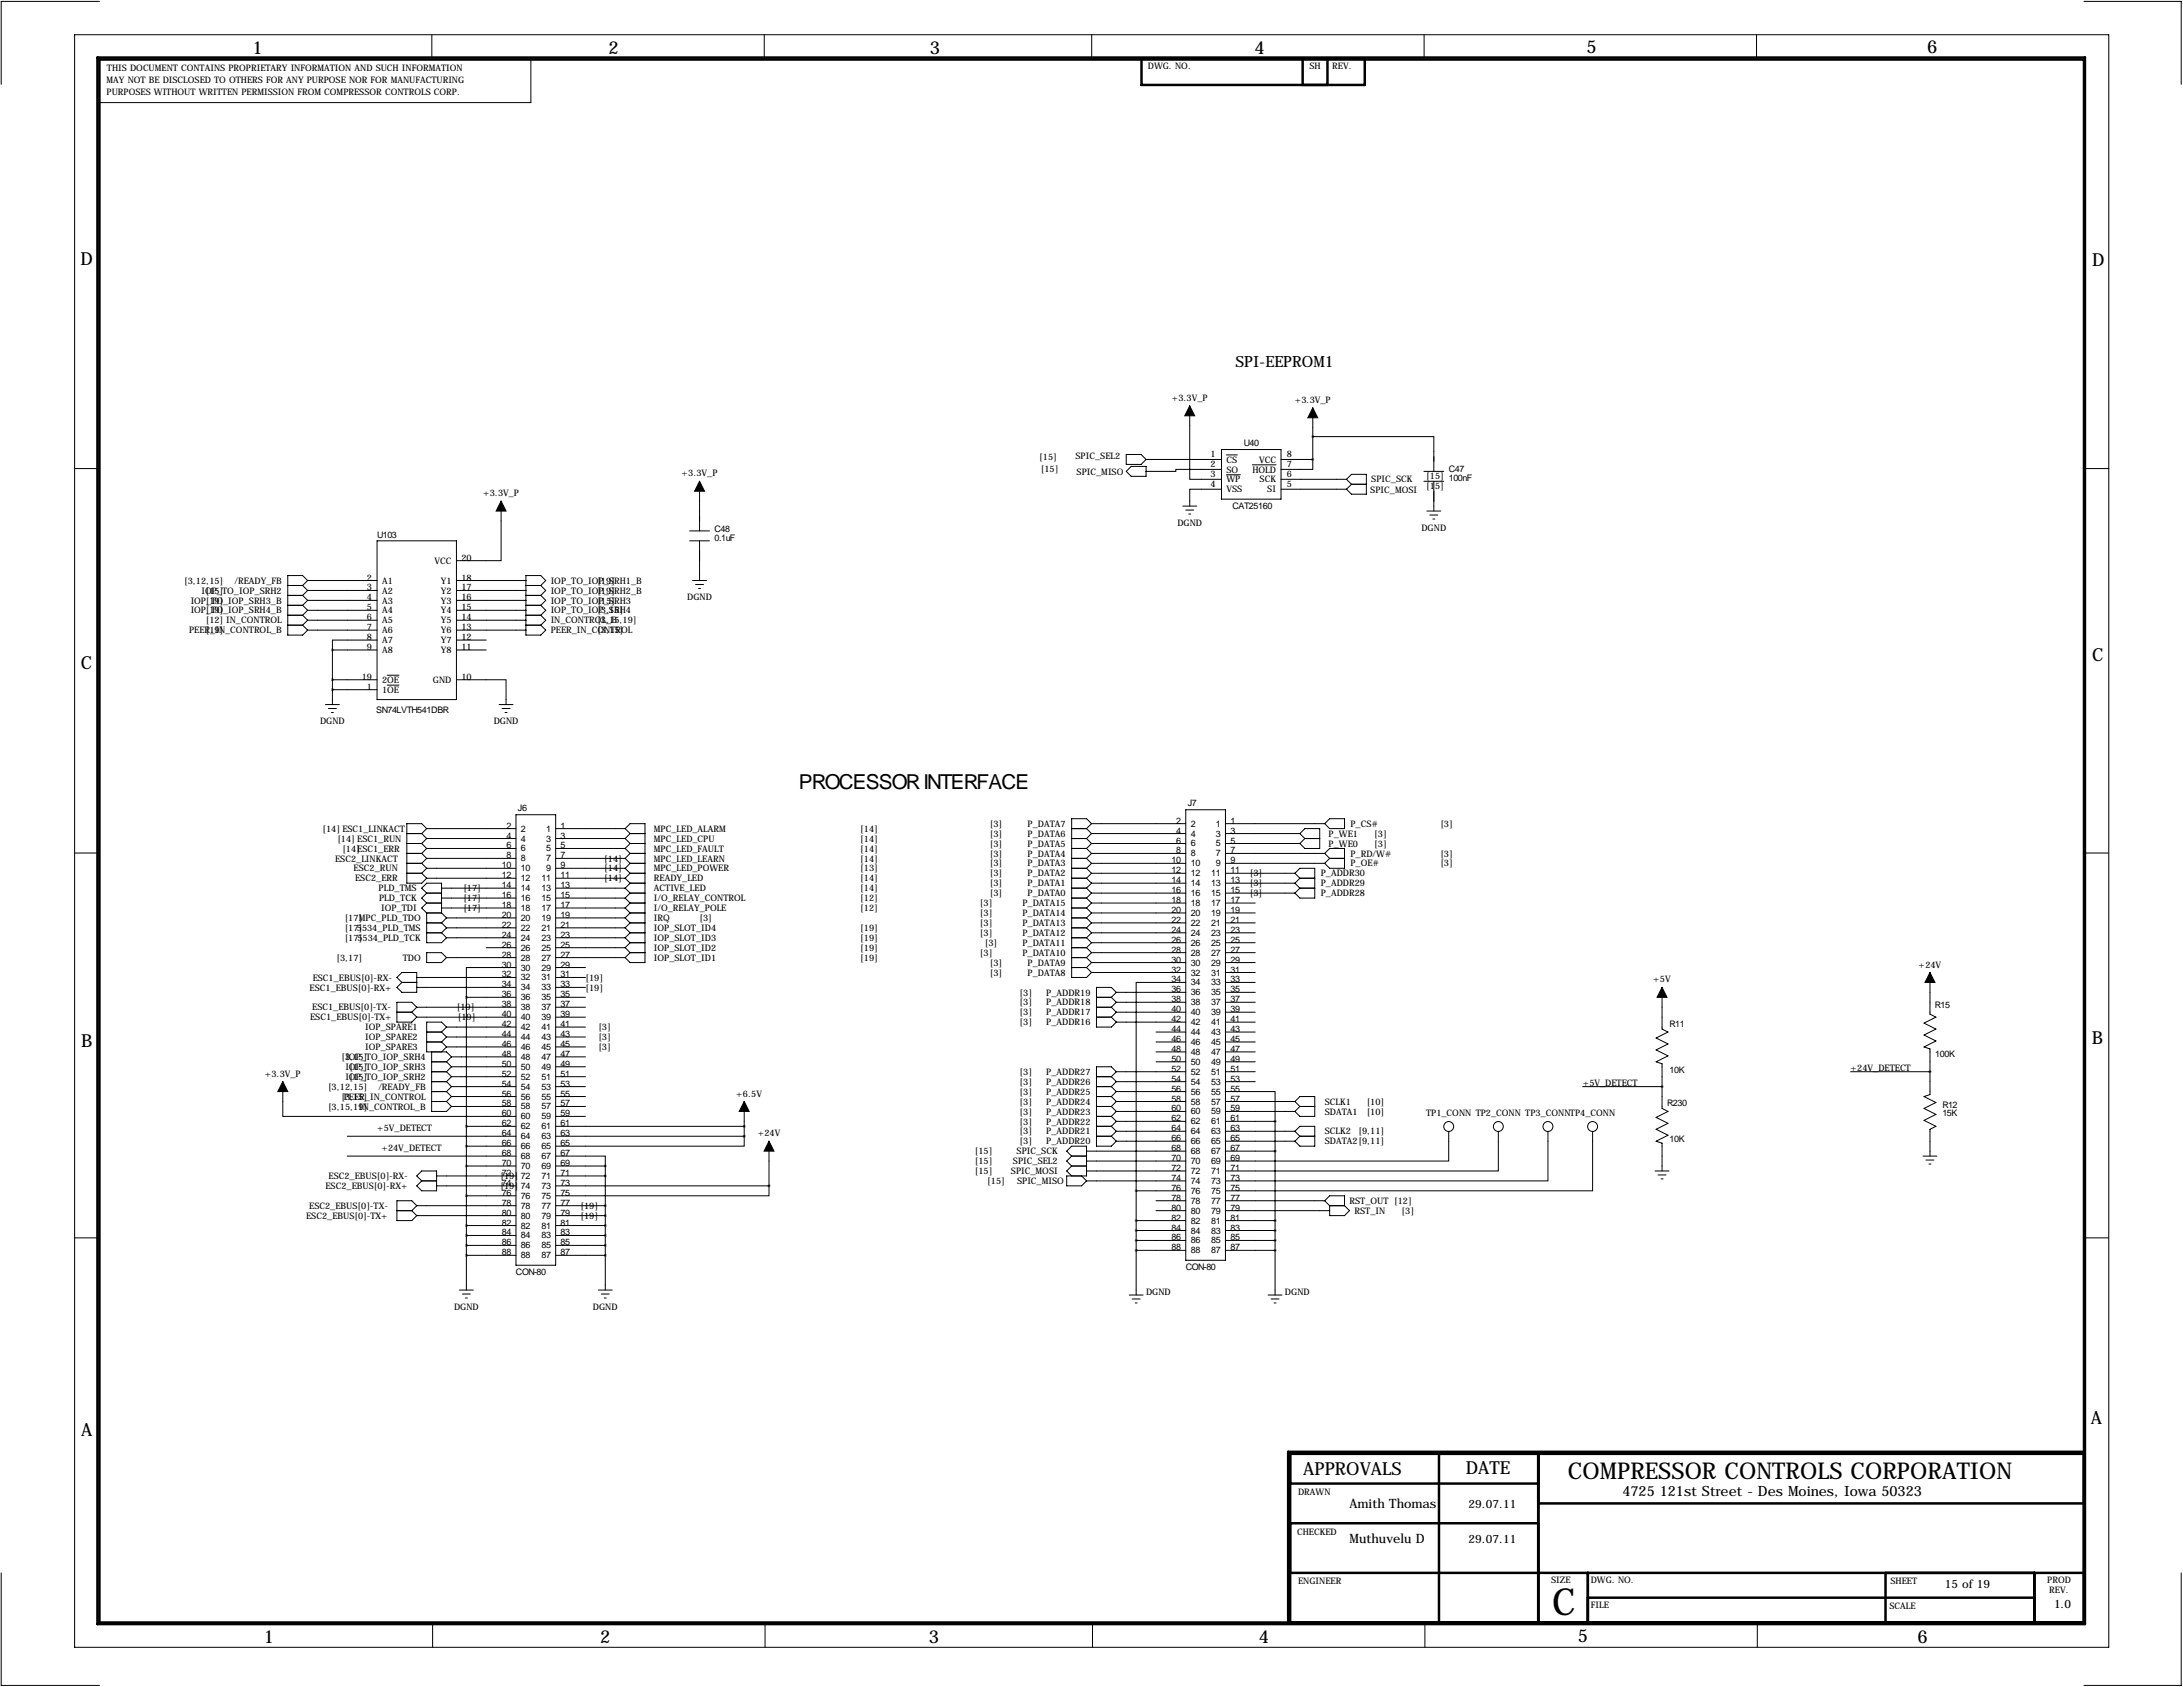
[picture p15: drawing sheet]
<svg xmlns="http://www.w3.org/2000/svg" width="559mm" height="432mm" viewBox="0 0 559 432" stroke-linecap="round" stroke-linejoin="round" font-family="sans-serif">
<defs><g id="words">
<text font-size="9.6" x="397.3" y="413.5">C</text>
<text font-size="5.9" x="401.4" y="378.6">COMPRESSOR CONTROLS CORPORATION</text>
<text font-size="5.3" x="204.5" y="201.9">PROCESSOR INTERFACE</text>
<g font-size="4.6">
<text x="64.6" y="13.7">1</text>
<text x="155.8" y="13.7">2</text>
<text x="238" y="13.7">3</text>
<text x="321.1" y="13.7">4</text>
<text x="406.1" y="13.5">5</text>
<text x="493.3" y="13.5">6</text>
<text x="20.6" y="67.9">D</text>
<text x="535.6" y="68.1">D</text>
<text x="20.7" y="171.1">C</text>
<text x="535.5" y="169.2">C</text>
<text x="20.8" y="268.1">B</text>
<text x="535.4" y="267.2">B</text>
<text x="535.2" y="364.5">A</text>
<text x="20.8" y="367.5">A</text>
<text x="333.6" y="377.4">APPROVALS</text>
<text x="375.2" y="377.2">DATE</text>
<text x="67.5" y="420.6">1</text>
<text x="153.6" y="420.6">2</text>
<text x="237.8" y="420.6">3</text>
<text x="322.2" y="420.5">4</text>
<text x="403.9" y="420.4">5</text>
<text x="490.9" y="420.6">6</text>
</g>
<text font-size="4" x="316.2" y="94">SPI-EEPROM1</text>
<text font-size="3.6" x="415.3" y="383">4725 121st Street - Des Moines, Iowa 50323</text>
<g font-size="3.3">
<text x="345.4" y="386.1">Amith Thomas</text>
<text x="345.4" y="395">Muthuvelu D</text>
</g>
<g font-size="3">
<text x="375.9" y="386.1">29.07.11</text>
<text x="375.9" y="395">29.07.11</text>
<text x="497.8" y="406.4">15 of 19</text>
<text x="525.8" y="411.5">1.0</text>
</g>
<g font-size="2.3">
<text x="293.8" y="17.6">DWG. NO.</text>
<text x="335.2" y="17.7">SH</text>
<text x="341" y="17.7">REV.</text>
<text x="27.3" y="21.1">MAY NOT BE DISCLOSED TO OTHERS FOR ANY PURPOSE NOR FOR MANUFACTURING</text>
<text x="27.4" y="18.3">THIS DOCUMENT CONTAINS PROPRIETARY INFORMATION AND SUCH INFORMATION</text>
<text x="27.3" y="24.2">PURPOSES WITHOUT WRITTEN PERMISSION FROM COMPRESSOR CONTROLS CORP.</text>
<text x="299.9" y="102.6">+3.3V_P</text>
<text x="331.4" y="103.1">+3.3V_P</text>
<text x="266" y="117.6">[15]</text>
<text x="275.3" y="117.6">SPIC_SEL2</text>
<text x="309.8" y="117.1">1</text>
<text x="309.8" y="119.6">2</text>
<text x="313.9" y="118.4">CS</text>
<text x="318.4" y="114">U40</text>
<text x="322.3" y="118.4">VCC</text>
<text x="329.4" y="117.1">8</text>
<text x="329.4" y="119.6">7</text>
<text x="174.5" y="121.9">+3.3V_P</text>
<text x="266.4" y="120.7">[15]</text>
<text x="275.6" y="121.7">SPIC_MISO</text>
<text x="309.8" y="122.2">3</text>
<text x="309.8" y="124.7">4</text>
<text x="313.9" y="120.9">SO</text>
<text x="313.9" y="123.5">WP</text>
<text x="320.6" y="120.9">HOLD</text>
<text x="322.4" y="123.5">SCK</text>
<text x="329.4" y="122.2">6</text>
<text x="329.4" y="124.7">5</text>
<text x="351" y="123.4">SPIC_SCK</text>
<text x="365.1" y="122.7">[15] 100nF</text>
<text x="365.1" y="125.3">[15]</text>
<text x="370.8" y="120.9">C47</text>
<text x="123.7" y="127">+3.3V_P</text>
<text x="313.9" y="126">VSS</text>
<text x="315.5" y="130.3">CAT25160</text>
<text x="324.4" y="126">SI</text>
<text x="350.8" y="126.2">SPIC_MOSI</text>
<text x="96.5" y="137.7">U103</text>
<text x="182.9" y="136.1">C48</text>
<text x="301.4" y="134.6">DGND</text>
<text x="363.9" y="135.9">DGND</text>
<text x="118.1" y="143.5">20</text>
<text x="182.9" y="138.4">0.1uF</text>
<text x="47.1" y="149.4">[3,12,15]</text>
<text x="60" y="149.4">/READY_FB</text>
<text x="93.9" y="148.6">2</text>
<text x="97.8" y="149.4">A1</text>
<text x="111.2" y="144.3">VCC</text>
<text x="112.8" y="149.4">Y1</text>
<text x="118.1" y="148.6">18</text>
<text x="141" y="149.4">IOP_TO_IOP_SRH1_B</text>
<text x="152.9" y="149.4">[19]</text>
<text x="48.8" y="154.5">IOP_TO_IOP_SRH3_B</text>
<text x="51.6" y="151.9">IOP_TO_IOP_SRH2</text>
<text x="52.7" y="151.9">[15]</text>
<text x="52.7" y="154.5">[19]</text>
<text x="93.9" y="151.1">3</text>
<text x="93.9" y="153.7">4</text>
<text x="97.8" y="151.9">A2</text>
<text x="97.8" y="154.5">A3</text>
<text x="112.8" y="154.5">Y3</text>
<text x="112.8" y="151.9">Y2</text>
<text x="118.1" y="153.7">16</text>
<text x="118.1" y="151.1">17</text>
<text x="141" y="151.9">IOP_TO_IOP_SRH2_B</text>
<text x="141" y="154.5">IOP_TO_IOP_SRH3</text>
<text x="152.9" y="151.9">[19]</text>
<text x="152.9" y="154.5">[15]</text>
<text x="175.9" y="153.7">DGND</text>
<text x="48.8" y="157">IOP_TO_IOP_SRH4_B</text>
<text x="52.7" y="157">[19]</text>
<text x="52.7" y="159.6">[12] IN_CONTROL</text>
<text x="93.9" y="156.2">5</text>
<text x="93.9" y="158.8">6</text>
<text x="93.9" y="161.3">7</text>
<text x="97.8" y="157">A4</text>
<text x="97.8" y="159.6">A5</text>
<text x="112.8" y="159.6">Y5</text>
<text x="112.8" y="157">Y4</text>
<text x="118.1" y="161.3">13</text>
<text x="118.1" y="158.8">14</text>
<text x="118.1" y="156.2">15</text>
<text x="141" y="157">IOP_TO_IOP_SRH4</text>
<text x="141" y="159.6">IN_CONTROL_B</text>
<text x="152.9" y="157">[3,15]</text>
<text x="152.9" y="159.6">[3,15,19]</text>
<text x="48.4" y="162.1">PEER_IN_CONTROL_B</text>
<text x="52.7" y="162.1">[19]</text>
<text x="93.9" y="163.8">8</text>
<text x="93.9" y="166.4">9</text>
<text x="97.8" y="162.1">A6</text>
<text x="97.8" y="164.6">A7</text>
<text x="97.8" y="167.2">A8</text>
<text x="112.8" y="167.2">Y8</text>
<text x="112.8" y="164.6">Y7</text>
<text x="112.8" y="162.1">Y6</text>
<text x="118.1" y="166.4">11</text>
<text x="118.1" y="163.8">12</text>
<text x="141" y="162.1">PEER_IN_CONTROL</text>
<text x="152.9" y="162.1">[3,15]</text>
<text x="92.6" y="174">19</text>
<text x="118.1" y="174">10</text>
<text x="93.9" y="176.5">1</text>
<text x="97.8" y="174.8">2OE</text>
<text x="97.8" y="177.3">1OE</text>
<text x="110.8" y="174.8">GND</text>
<text x="81.9" y="185.4">DGND</text>
<text x="96.3" y="182.4">SN74LVTH541DBR</text>
<text x="126.4" y="185.4">DGND</text>
<text x="132.6" y="207.5">J6</text>
<text x="304" y="206.2">J7</text>
<text x="82.5" y="212.9">[14] ESC1_LINKACT</text>
<text x="86.4" y="215.4">[14] ESC1_RUN</text>
<text x="129.6" y="212.1">2</text>
<text x="129.6" y="214.6">4</text>
<text x="133.3" y="212.9">2</text>
<text x="133.3" y="215.4">4</text>
<text x="139.8" y="212.9">1</text>
<text x="139.8" y="215.4">3</text>
<text x="143.5" y="212.1">1</text>
<text x="143.5" y="214.6">3</text>
<text x="167.4" y="212.9">MPC_LED_ALARM</text>
<text x="167.4" y="215.4">MPC_LED_CPU</text>
<text x="220.2" y="212.9">[14]</text>
<text x="220.2" y="215.4">[14]</text>
<text x="253.4" y="211.6">[3]</text>
<text x="253.4" y="214.2">[3]</text>
<text x="263" y="211.6">P_DATA7</text>
<text x="263" y="214.2">P_DATA6</text>
<text x="301.1" y="210.8">2</text>
<text x="301.1" y="213.4">4</text>
<text x="301.1" y="215.9">6</text>
<text x="304.8" y="211.6">2</text>
<text x="304.8" y="214.1">4</text>
<text x="311.2" y="211.6">1</text>
<text x="311.2" y="214.1">3</text>
<text x="315" y="210.8">1</text>
<text x="315" y="213.4">3</text>
<text x="315" y="215.9">5</text>
<text x="340.1" y="214.2">P_WE1</text>
<text x="345.7" y="211.6">P_CS#</text>
<text x="351.8" y="214.2">[3]</text>
<text x="368.7" y="211.6">[3]</text>
<text x="85.8" y="220.5">ESC2_LINKACT</text>
<text x="87.6" y="218">[14]ESC1_ERR</text>
<text x="129.6" y="217.2">6</text>
<text x="129.6" y="219.7">8</text>
<text x="133.3" y="217.9">6</text>
<text x="133.3" y="220.5">8</text>
<text x="139.8" y="217.9">5</text>
<text x="139.8" y="220.5">7</text>
<text x="143.5" y="217.2">5</text>
<text x="143.5" y="219.7">7</text>
<text x="154.7" y="220.5">[14]</text>
<text x="167.4" y="218">MPC_LED_FAULT</text>
<text x="167.4" y="220.5">MPC_LED_LEARN</text>
<text x="220.2" y="218">[14]</text>
<text x="220.2" y="220.5">[14]</text>
<text x="253.4" y="216.7">[3]</text>
<text x="253.4" y="219.2">[3]</text>
<text x="253.4" y="221.8">[3]</text>
<text x="263" y="216.7">P_DATA5</text>
<text x="263" y="219.2">P_DATA4</text>
<text x="263" y="221.8">P_DATA3</text>
<text x="299.9" y="221">10</text>
<text x="301.1" y="218.4">8</text>
<text x="304.8" y="216.7">6</text>
<text x="304.8" y="219.2">8</text>
<text x="304.8" y="221.7">10</text>
<text x="311.2" y="216.7">5</text>
<text x="311.2" y="219.2">7</text>
<text x="311.2" y="221.7">9</text>
<text x="315" y="218.4">7</text>
<text x="315" y="221">9</text>
<text x="340.1" y="216.7">P_WE0</text>
<text x="345.7" y="219.2">P_RD/W#</text>
<text x="345.7" y="221.8">P_OE#</text>
<text x="351.8" y="216.7">[3]</text>
<text x="368.7" y="219.2">[3]</text>
<text x="368.7" y="221.8">[3]</text>
<text x="90.5" y="223.1">ESC2_RUN</text>
<text x="90.9" y="225.6">ESC2_ERR</text>
<text x="128.4" y="222.2">10</text>
<text x="128.4" y="224.8">12</text>
<text x="128.4" y="227.3">14</text>
<text x="133.3" y="223">10</text>
<text x="133.3" y="225.6">12</text>
<text x="138.6" y="225.6">11</text>
<text x="139.8" y="223">9</text>
<text x="143.5" y="222.2">9</text>
<text x="143.5" y="224.8">11</text>
<text x="143.5" y="227.3">13</text>
<text x="154.7" y="223.1">[14]</text>
<text x="154.7" y="225.6">[14]</text>
<text x="167.4" y="223.1">MPC_LED_POWER</text>
<text x="167.4" y="225.6">READY_LED</text>
<text x="220.2" y="223.1">[13]</text>
<text x="220.2" y="225.6">[14]</text>
<text x="253.4" y="224.3">[3]</text>
<text x="253.4" y="226.9">[3]</text>
<text x="263" y="224.3">P_DATA2</text>
<text x="263" y="226.9">P_DATA1</text>
<text x="299.9" y="223.5">12</text>
<text x="299.9" y="226.1">14</text>
<text x="304.8" y="224.3">12</text>
<text x="304.8" y="226.8">14</text>
<text x="310" y="224.3">11</text>
<text x="310" y="226.8">13</text>
<text x="315" y="223.5">11</text>
<text x="315" y="226.1">13</text>
<text x="319.9" y="226.9">[3]</text>
<text x="319.9" y="224.3">[3]</text>
<text x="338.1" y="226.9">P_ADDR29</text>
<text x="338.1" y="224.3">P_ADDR30</text>
<text x="96.9" y="228.1">PLD_TMS</text>
<text x="97.1" y="230.7">PLD_TCK</text>
<text x="97.6" y="233.2">IOP_TDI</text>
<text x="118.6" y="228.1">[17]</text>
<text x="118.6" y="230.7">[17]</text>
<text x="118.6" y="233.2">[17]</text>
<text x="128.4" y="229.9">16</text>
<text x="128.4" y="232.4">18</text>
<text x="133.3" y="228.1">14</text>
<text x="133.3" y="230.6">16</text>
<text x="133.3" y="233.2">18</text>
<text x="138.6" y="228.1">13</text>
<text x="138.6" y="230.6">15</text>
<text x="138.6" y="233.2">17</text>
<text x="143.5" y="229.9">15</text>
<text x="143.5" y="232.4">17</text>
<text x="167.4" y="228.1">ACTIVE_LED</text>
<text x="167.4" y="230.7">I/O_RELAY_CONTROL</text>
<text x="167.4" y="233.2">I/O_RELAY_POLE</text>
<text x="220.2" y="228.1">[14]</text>
<text x="220.2" y="230.7">[12]</text>
<text x="220.2" y="233.2">[12]</text>
<text x="250.8" y="231.9">[3]</text>
<text x="253.4" y="229.4">[3]</text>
<text x="261.7" y="231.9">P_DATA15</text>
<text x="263" y="229.4">P_DATA0</text>
<text x="299.9" y="228.6">16</text>
<text x="299.9" y="231.1">18</text>
<text x="299.9" y="233.7">20</text>
<text x="304.8" y="229.4">16</text>
<text x="304.8" y="231.9">18</text>
<text x="310" y="229.4">15</text>
<text x="310" y="231.9">17</text>
<text x="315" y="228.6">15</text>
<text x="315" y="231.1">17</text>
<text x="315" y="233.7">19</text>
<text x="319.9" y="229.4">[3]</text>
<text x="338.1" y="229.4">P_ADDR28</text>
<text x="88.2" y="235.8">[17]MPC_PLD_TDO</text>
<text x="88.2" y="238.3">[17]</text>
<text x="91.4" y="238.3">5534_PLD_TMS</text>
<text x="128.4" y="234.9">20</text>
<text x="128.4" y="237.5">22</text>
<text x="133.3" y="235.7">20</text>
<text x="133.3" y="238.3">22</text>
<text x="138.6" y="235.7">19</text>
<text x="138.6" y="238.3">21</text>
<text x="143.5" y="234.9">19</text>
<text x="143.5" y="237.5">21</text>
<text x="167.4" y="238.3">IOP_SLOT_ID4</text>
<text x="167.4" y="235.8">IRQ</text>
<text x="179.1" y="235.8">[3]</text>
<text x="220.2" y="238.3">[19]</text>
<text x="250.8" y="234.5">[3]</text>
<text x="250.8" y="237">[3]</text>
<text x="250.8" y="239.6">[3]</text>
<text x="261.7" y="234.5">P_DATA14</text>
<text x="261.7" y="237">P_DATA13</text>
<text x="261.7" y="239.6">P_DATA12</text>
<text x="299.9" y="236.2">22</text>
<text x="299.9" y="238.8">24</text>
<text x="304.8" y="234.4">20</text>
<text x="304.8" y="237">22</text>
<text x="304.8" y="239.5">24</text>
<text x="310" y="234.4">19</text>
<text x="310" y="237">21</text>
<text x="310" y="239.5">23</text>
<text x="315" y="236.2">21</text>
<text x="315" y="238.8">23</text>
<text x="86.1" y="245.9">[3,17]</text>
<text x="88.2" y="240.8">[17]</text>
<text x="91.5" y="240.8">5534_PLD_TCK</text>
<text x="103.1" y="245.9">TDO</text>
<text x="128.4" y="240">24</text>
<text x="128.4" y="242.6">26</text>
<text x="128.4" y="245.1">28</text>
<text x="133.3" y="240.8">24</text>
<text x="133.3" y="243.3">26</text>
<text x="133.3" y="245.9">28</text>
<text x="138.6" y="240.8">23</text>
<text x="138.6" y="243.3">25</text>
<text x="138.6" y="245.9">27</text>
<text x="143.5" y="240">23</text>
<text x="143.5" y="242.6">25</text>
<text x="143.5" y="245.1">27</text>
<text x="167.4" y="245.9">IOP_SLOT_ID1</text>
<text x="167.4" y="243.4">IOP_SLOT_ID2</text>
<text x="167.4" y="240.8">IOP_SLOT_ID3</text>
<text x="220.2" y="245.9">[19]</text>
<text x="220.2" y="243.4">[19]</text>
<text x="220.2" y="240.8">[19]</text>
<text x="250.8" y="244.6">[3]</text>
<text x="252.1" y="242.1">[3]</text>
<text x="261.7" y="242.1">P_DATA11</text>
<text x="261.7" y="244.6">P_DATA10</text>
<text x="299.9" y="241.3">26</text>
<text x="299.9" y="243.8">28</text>
<text x="304.8" y="242.1">26</text>
<text x="304.8" y="244.6">28</text>
<text x="310" y="242.1">25</text>
<text x="310" y="244.6">27</text>
<text x="315" y="241.3">25</text>
<text x="315" y="243.8">27</text>
<text x="80" y="251">ESC1_EBUS[0]-RX-</text>
<text x="128.4" y="247.6">30</text>
<text x="128.4" y="250.2">32</text>
<text x="133.3" y="248.4">30</text>
<text x="133.3" y="251">32</text>
<text x="138.6" y="248.4">29</text>
<text x="138.6" y="251">31</text>
<text x="143.5" y="247.6">29</text>
<text x="143.5" y="250.2">31</text>
<text x="149.9" y="251">[19]</text>
<text x="253.4" y="249.7">[3]</text>
<text x="253.4" y="247.2">[3]</text>
<text x="263" y="249.7">P_DATA8</text>
<text x="263" y="247.2">P_DATA9</text>
<text x="299.9" y="246.4">30</text>
<text x="299.9" y="248.9">32</text>
<text x="299.9" y="251.5">34</text>
<text x="304.8" y="247.1">30</text>
<text x="304.8" y="249.7">32</text>
<text x="310" y="247.1">29</text>
<text x="310" y="249.7">31</text>
<text x="315" y="246.4">29</text>
<text x="315" y="248.9">31</text>
<text x="315" y="251.5">33</text>
<text x="423.2" y="251.5">+5V</text>
<text x="491.1" y="247.6">+24V</text>
<text x="79.3" y="253.5">ESC1_EBUS[0]-RX+</text>
<text x="128.4" y="252.7">34</text>
<text x="128.4" y="255.3">36</text>
<text x="128.4" y="257.8">38</text>
<text x="133.3" y="253.5">34</text>
<text x="133.3" y="256">36</text>
<text x="138.6" y="253.5">33</text>
<text x="138.6" y="256">35</text>
<text x="143.5" y="252.7">33</text>
<text x="143.5" y="255.3">35</text>
<text x="143.5" y="257.8">37</text>
<text x="149.9" y="253.5">[19]</text>
<text x="261" y="254.8">[3]</text>
<text x="261" y="257.3">[3]</text>
<text x="267.8" y="254.8">P_ADDR19</text>
<text x="267.8" y="257.3">P_ADDR18</text>
<text x="299.9" y="254">36</text>
<text x="299.9" y="256.5">38</text>
<text x="304.8" y="252.2">34</text>
<text x="304.8" y="254.8">36</text>
<text x="304.8" y="257.3">38</text>
<text x="310" y="252.2">33</text>
<text x="310" y="254.8">35</text>
<text x="310" y="257.3">37</text>
<text x="315" y="254">35</text>
<text x="315" y="256.5">37</text>
<text x="79.4" y="261.2">ESC1_EBUS[0]-TX+</text>
<text x="79.9" y="258.6">ESC1_EBUS[0]-TX-</text>
<text x="93.5" y="263.7">IOP_SPARE1</text>
<text x="116.9" y="258.6">[19]</text>
<text x="117.2" y="261.2">[19]</text>
<text x="128.4" y="260.3">40</text>
<text x="128.4" y="262.9">42</text>
<text x="133.3" y="258.6">38</text>
<text x="133.3" y="261.1">40</text>
<text x="133.3" y="263.7">42</text>
<text x="138.6" y="258.6">37</text>
<text x="138.6" y="261.1">39</text>
<text x="138.6" y="263.7">41</text>
<text x="143.5" y="260.3">39</text>
<text x="143.5" y="262.9">41</text>
<text x="153.2" y="263.7">[3]</text>
<text x="261" y="259.9">[3]</text>
<text x="261" y="262.4">[3]</text>
<text x="267.8" y="259.9">P_ADDR17</text>
<text x="267.8" y="262.4">P_ADDR16</text>
<text x="299.9" y="259.1">40</text>
<text x="299.9" y="261.6">42</text>
<text x="304.8" y="259.8">40</text>
<text x="304.8" y="262.4">42</text>
<text x="310" y="259.8">39</text>
<text x="310" y="262.4">41</text>
<text x="315" y="259.1">39</text>
<text x="315" y="261.6">41</text>
<text x="427.3" y="262.9">R11</text>
<text x="495.3" y="258.1">R15</text>
<text x="93.5" y="266.2">IOP_SPARE2</text>
<text x="93.5" y="268.8">IOP_SPARE3</text>
<text x="128.4" y="265.4">44</text>
<text x="128.4" y="268">46</text>
<text x="133.3" y="266.2">44</text>
<text x="133.3" y="268.7">46</text>
<text x="138.6" y="266.2">43</text>
<text x="138.6" y="268.7">45</text>
<text x="143.5" y="265.4">43</text>
<text x="143.5" y="268">45</text>
<text x="153.2" y="266.2">[3]</text>
<text x="153.2" y="268.8">[3]</text>
<text x="299.9" y="264.2">44</text>
<text x="299.9" y="266.7">46</text>
<text x="299.9" y="269.2">48</text>
<text x="304.8" y="264.9">44</text>
<text x="304.8" y="267.5">46</text>
<text x="310" y="264.9">43</text>
<text x="310" y="267.5">45</text>
<text x="315" y="264.2">43</text>
<text x="315" y="266.7">45</text>
<text x="315" y="269.2">47</text>
<text x="67.8" y="275.6">+3.3V_P</text>
<text x="87.4" y="271.3">[3,15]</text>
<text x="88.4" y="271.3">IOP_TO_IOP_SRH4</text>
<text x="88.4" y="273.9">IOP_TO_IOP_SRH3</text>
<text x="89.5" y="273.9">[15]</text>
<text x="128.4" y="270.5">48</text>
<text x="128.4" y="273">50</text>
<text x="128.4" y="275.6">52</text>
<text x="133.3" y="271.3">48</text>
<text x="133.3" y="273.8">50</text>
<text x="138.6" y="271.3">47</text>
<text x="138.6" y="273.8">49</text>
<text x="143.5" y="270.5">47</text>
<text x="143.5" y="273">49</text>
<text x="143.5" y="275.6">51</text>
<text x="261" y="275.1">[3]</text>
<text x="267.8" y="275.1">P_ADDR27</text>
<text x="299.9" y="271.8">50</text>
<text x="299.9" y="274.3">52</text>
<text x="304.8" y="270">48</text>
<text x="304.8" y="272.5">50</text>
<text x="304.8" y="275.1">52</text>
<text x="310" y="270">47</text>
<text x="310" y="272.5">49</text>
<text x="310" y="275.1">51</text>
<text x="315" y="271.8">49</text>
<text x="315" y="274.3">51</text>
<text x="427.3" y="274.6">10K</text>
<text x="473.7" y="274.1">+24V_DETECT</text>
<text x="495.4" y="270.5">100K</text>
<text x="84" y="278.9">[3,12,15]</text>
<text x="87.4" y="281.5">[3,15]</text>
<text x="88" y="281.5">PEER_IN_CONTROL</text>
<text x="88.4" y="276.4">IOP_TO_IOP_SRH2</text>
<text x="89.5" y="276.4">[15]</text>
<text x="96.8" y="278.9">/READY_FB</text>
<text x="128.4" y="278.1">54</text>
<text x="128.4" y="280.7">56</text>
<text x="133.3" y="276.4">52</text>
<text x="133.3" y="278.9">54</text>
<text x="133.3" y="281.4">56</text>
<text x="138.6" y="276.4">51</text>
<text x="138.6" y="278.9">53</text>
<text x="138.6" y="281.4">55</text>
<text x="143.5" y="278.1">53</text>
<text x="143.5" y="280.7">55</text>
<text x="188.5" y="280.7">+6.5V</text>
<text x="261" y="277.7">[3]</text>
<text x="261" y="280.2">[3]</text>
<text x="267.8" y="277.7">P_ADDR26</text>
<text x="267.8" y="280.2">P_ADDR25</text>
<text x="299.9" y="276.9">54</text>
<text x="299.9" y="279.4">56</text>
<text x="299.9" y="281.9">58</text>
<text x="304.8" y="277.6">54</text>
<text x="304.8" y="280.2">56</text>
<text x="310" y="277.6">53</text>
<text x="310" y="280.2">55</text>
<text x="315" y="276.9">53</text>
<text x="315" y="279.4">55</text>
<text x="315" y="281.9">57</text>
<text x="405.1" y="277.9">+5V_DETECT</text>
<text x="84" y="284">[3,15,19]</text>
<text x="92" y="284">IN_CONTROL_B</text>
<text x="128.4" y="283.2">58</text>
<text x="128.4" y="285.8">60</text>
<text x="133.3" y="284">58</text>
<text x="133.3" y="286.5">60</text>
<text x="138.6" y="284">57</text>
<text x="138.6" y="286.5">59</text>
<text x="143.5" y="283.2">57</text>
<text x="143.5" y="285.8">59</text>
<text x="261" y="282.7">[3]</text>
<text x="261" y="285.3">[3]</text>
<text x="261" y="287.8">[3]</text>
<text x="267.8" y="282.7">P_ADDR24</text>
<text x="267.8" y="285.3">P_ADDR23</text>
<text x="267.8" y="287.8">P_ADDR22</text>
<text x="299.9" y="284.5">60</text>
<text x="299.9" y="287">62</text>
<text x="304.8" y="282.7">58</text>
<text x="304.8" y="285.2">60</text>
<text x="304.8" y="287.8">62</text>
<text x="310" y="282.7">57</text>
<text x="310" y="285.2">59</text>
<text x="310" y="287.8">61</text>
<text x="315" y="284.5">59</text>
<text x="315" y="287">61</text>
<text x="339.1" y="282.7">SCLK1</text>
<text x="339.1" y="285.3">SDATA1</text>
<text x="349.9" y="282.7">[10]</text>
<text x="349.9" y="285.3">[10]</text>
<text x="365" y="285.8">TP1_CONN TP2_CONN TP3_CONNTP4_CONN</text>
<text x="426.8" y="283.2">R230</text>
<text x="497.2" y="283.5">R12</text>
<text x="497.2" y="285.8">15K</text>
<text x="96.5" y="289.6">+5V_DETECT</text>
<text x="128.4" y="293.4">66</text>
<text x="128.4" y="290.8">64</text>
<text x="128.4" y="288.3">62</text>
<text x="133.3" y="291.6">64</text>
<text x="133.3" y="289.1">62</text>
<text x="138.6" y="291.6">63</text>
<text x="138.6" y="289.1">61</text>
<text x="143.5" y="293.4">65</text>
<text x="143.5" y="290.8">63</text>
<text x="143.5" y="288.3">61</text>
<text x="194" y="290.8">+24V</text>
<text x="261" y="290.4">[3]</text>
<text x="261" y="292.9">[3]</text>
<text x="267.8" y="290.4">P_ADDR21</text>
<text x="267.8" y="292.9">P_ADDR20</text>
<text x="299.9" y="292.1">66</text>
<text x="299.9" y="289.6">64</text>
<text x="304.8" y="292.9">66</text>
<text x="304.8" y="290.3">64</text>
<text x="310" y="292.9">65</text>
<text x="310" y="290.3">63</text>
<text x="315" y="292.1">65</text>
<text x="315" y="289.6">63</text>
<text x="339.1" y="290.4">SCLK2</text>
<text x="339.1" y="292.9">SDATA2[9,11]</text>
<text x="347.7" y="290.4">[9,11]</text>
<text x="427.3" y="292.4">10K</text>
<text x="97.6" y="294.6">+24V_DETECT</text>
<text x="128.4" y="298.4">70</text>
<text x="128.4" y="295.9">68</text>
<text x="133.3" y="299.2">70</text>
<text x="133.3" y="296.7">68</text>
<text x="133.3" y="294.1">66</text>
<text x="138.6" y="299.2">69</text>
<text x="138.6" y="296.7">67</text>
<text x="138.6" y="294.1">65</text>
<text x="143.5" y="298.4">69</text>
<text x="143.5" y="295.9">67</text>
<text x="249.5" y="298">[15]</text>
<text x="249.5" y="295.4">[15]</text>
<text x="259.3" y="298">SPIC_SEL2</text>
<text x="260.2" y="295.4">SPIC_SCK</text>
<text x="299.9" y="299.7">72</text>
<text x="299.9" y="297.2">70</text>
<text x="299.9" y="294.6">68</text>
<text x="304.8" y="297.9">70</text>
<text x="304.8" y="295.4">68</text>
<text x="310" y="297.9">69</text>
<text x="310" y="295.4">67</text>
<text x="315" y="299.7">71</text>
<text x="315" y="297.2">69</text>
<text x="315" y="294.6">67</text>
<text x="83.3" y="304.3">ESC2_EBUS[0]-RX+</text>
<text x="84.1" y="301.8">ESC2_EBUS[0]-RX-</text>
<text x="128.1" y="304.3">[19]</text>
<text x="128.1" y="301.8">[19]</text>
<text x="128.4" y="303.5">74</text>
<text x="128.4" y="301">72</text>
<text x="133.3" y="304.3">74</text>
<text x="133.3" y="301.8">72</text>
<text x="138.6" y="304.3">73</text>
<text x="138.6" y="301.8">71</text>
<text x="143.5" y="303.5">73</text>
<text x="143.5" y="301">71</text>
<text x="249.5" y="300.5">[15]</text>
<text x="252.7" y="303.1">[15]</text>
<text x="258.8" y="300.5">SPIC_MOSI</text>
<text x="260.3" y="303.1">SPIC_MISO</text>
<text x="299.9" y="304.8">76</text>
<text x="299.9" y="302.3">74</text>
<text x="304.8" y="305.6">76</text>
<text x="304.8" y="303">74</text>
<text x="304.8" y="300.5">72</text>
<text x="310" y="305.6">75</text>
<text x="310" y="303">73</text>
<text x="310" y="300.5">71</text>
<text x="315" y="304.8">75</text>
<text x="315" y="302.3">73</text>
<text x="78.4" y="312">ESC2_EBUS[0]-TX+</text>
<text x="79.2" y="309.4">ESC2_EBUS[0]-TX-</text>
<text x="128.4" y="311.1">80</text>
<text x="128.4" y="308.6">78</text>
<text x="128.4" y="306.1">76</text>
<text x="133.3" y="311.9">80</text>
<text x="133.3" y="309.4">78</text>
<text x="133.3" y="306.8">76</text>
<text x="138.6" y="311.9">79</text>
<text x="138.6" y="309.4">77</text>
<text x="138.6" y="306.8">75</text>
<text x="143.5" y="311.1">79</text>
<text x="143.5" y="308.6">77</text>
<text x="143.5" y="306.1">75</text>
<text x="148.6" y="309.4">[19]</text>
<text x="148.6" y="312">[19]</text>
<text x="299.9" y="309.9">80</text>
<text x="299.9" y="307.3">78</text>
<text x="304.8" y="310.6">80</text>
<text x="304.8" y="308.1">78</text>
<text x="310" y="310.6">79</text>
<text x="310" y="308.1">77</text>
<text x="315" y="309.9">79</text>
<text x="315" y="307.3">77</text>
<text x="345.4" y="308.1">RST_OUT [12]</text>
<text x="346.7" y="310.7">RST_IN</text>
<text x="358.8" y="310.7">[3]</text>
<text x="128.4" y="313.7">82</text>
<text x="128.4" y="316.2">84</text>
<text x="133.3" y="314.5">82</text>
<text x="133.3" y="317">84</text>
<text x="138.6" y="314.5">81</text>
<text x="138.6" y="317">83</text>
<text x="143.5" y="313.7">81</text>
<text x="143.5" y="316.2">83</text>
<text x="299.9" y="312.4">82</text>
<text x="299.9" y="315">84</text>
<text x="299.9" y="317.5">86</text>
<text x="304.8" y="313.2">82</text>
<text x="304.8" y="315.7">84</text>
<text x="310" y="313.2">81</text>
<text x="310" y="315.7">83</text>
<text x="315" y="312.4">81</text>
<text x="315" y="315">83</text>
<text x="315" y="317.5">85</text>
<text x="128.4" y="318.8">86</text>
<text x="128.4" y="321.3">88</text>
<text x="133.3" y="319.5">86</text>
<text x="133.3" y="322.1">88</text>
<text x="138.6" y="319.5">85</text>
<text x="138.6" y="322.1">87</text>
<text x="143.5" y="318.8">85</text>
<text x="143.5" y="321.3">87</text>
<text x="299.9" y="320">88</text>
<text x="304.8" y="318.3">86</text>
<text x="304.8" y="320.8">88</text>
<text x="310" y="318.3">85</text>
<text x="310" y="320.8">87</text>
<text x="315" y="320">87</text>
<text x="132.1" y="326.4">CON-80</text>
<text x="303.5" y="325.1">CON-80</text>
<text x="116.2" y="335.3">DGND</text>
<text x="151.8" y="335.3">DGND</text>
<text x="293.4" y="331.5">DGND</text>
<text x="328.9" y="331.5">DGND</text>
<text x="332.3" y="382.8">DRAWN</text>
<text x="332" y="392.9">CHECKED</text>
<text x="332.3" y="405.4">ENGINEER</text>
<text x="397.1" y="405.1">SIZE</text>
<text x="407.2" y="405.1">DWG. NO.</text>
<text x="483.9" y="405.4">SHEET</text>
<text x="524.1" y="405.1">PROD</text>
<text x="524.6" y="407.7">REV.</text>
<text x="407.2" y="411.5">FILE</text>
<text x="483.7" y="411.7">SCALE</text>
</g>
</g></defs>
<g fill="none" stroke="#000" stroke-width=".26">
<path d="M19.1 8.9h520.7v412.7h-520.7zM25.5 .4h-25.2v21.2M110.5 8.9v6.3M143.1 15.2h-7.2v11.1h-110.9M195.6 8.9v6.3M279.5 8.9v6.3M364.5 8.9v6.3M449.6 8.9v6.3M533.5 .4h24.8v21.2M19.2 119.9h6.4M288.3 116.3h3.8l1.3 1.3-1.3 1.3h-3.8zM293.4 117.6h19.3"/>
<path d="M304.5 103.9v18.8h8.2M312.7 115.1h15.2v12.7h-15.2zM313.9 116.4h2.8M320.6 119h6M327.9 117.6h8.1M336 117.6v2.5h-8.1M336 111.8h31v8.8M336 104.4v13.2M533.4 119.9h6.4M96.5 138.4h20.3v40.7h-20.3zM128.3 128.3v15.2h-11.5M176.5 138.4h5.1"/>
<path d="M176.5 135.9h5.1M179.1 123.2v12.7M179.1 138.4v10.2M288.3 120.6l1.3-1.2h3.8v2.5h-3.8zM302.8 129.5h3.5M303.5 130.6h2.1M304.3 131.6h.5M312.7 125.2h-8.2v4.3M312.7 120.1h-11.7v.5h-7.6M313.9 121.5h3.6M327.9 122.7h16.8M327.9 125.2h16.8"/>
<path d="M344.7 122.7l1.2 1.3M344.7 122.7l1.2-1.3h3.9v5.1h-3.9l-1.2-1.3M345.9 124h3.9M345.9 124l-1.2 1.2M364.5 120.6h5.1M364.5 123.2h5.1M365.3 130.8h3.5M366 131.8h2M366.8 132.8h.5M367 123.2v7.6M73.7 149.9h3.8M73.7 152.4h3.8"/>
<path d="M73.7 154.9h3.8M73.7 157.5h3.8M77.5 149.9l1.2 1.2M77.5 152.4l1.2 1.3M77.5 154.9l1.2 1.3M77.5 157.5l1.2 1.3M78.7 148.6h17.8M78.7 151.1h17.8M78.7 153.7h17.8M78.7 156.2h17.8M78.7 158.8h17.8M78.7 148.6l-1.2 1.3"/>
<path d="M78.7 148.6l-1.2-1.3h-3.8v15.3h3.8l1.2-1.3M78.7 151.1l-1.2 1.3M78.7 153.7l-1.2 1.2M78.7 156.2l-1.2 1.3M78.7 158.8l-1.2 1.2M116.8 148.6h17.8M116.8 151.1h17.8M116.8 153.7h17.8M116.8 156.2h17.8M116.8 158.8h17.8M134.6 149.9h3.8M134.6 152.4h3.8"/>
<path d="M134.6 154.9h3.8M134.6 157.5h3.8M138.4 149.9l1.3-1.3-1.3-1.3h-3.8v15.3h3.8l1.3-1.3-1.3-1.3M138.4 149.9l1.3 1.2-1.3 1.3M138.4 152.4l1.3 1.3-1.3 1.2M138.4 154.9l1.3 1.3-1.3 1.3M138.4 157.5l1.3 1.3-1.3 1.2M177.3 148.6h3.5M178.1 149.6h2M178.8 150.6h.5M73.7 160h3.8M77.5 160l1.2 1.3"/>
<path d="M78.7 161.3h17.8M85.1 166.4h11.4M85.1 174h11.4M85.1 176.5h11.4M85.1 166.4v13.9M96.5 163.8h-11.4v2.6M99.1 172.8h3M99.1 175.4h3M116.8 174h12.7v6.3M116.8 161.3h17.8M116.8 163.8h7.7M116.8 166.4h7.7"/>
<path d="M134.6 160h3.8M83.3 180.3h3.6M84.1 181.4h2M84.8 182.4h.5M127.8 180.3h3.5M128.5 181.4h2.1M129.3 182.4h.5M19 218.3h6.5M104.1 213.4h3.8M104.1 215.9h3.8M104.1 218.4h3.8M107.9 213.4l1.3 1.2"/>
<path d="M107.9 215.9l1.3 1.3M107.9 218.4l1.3 1.3M109.2 212.1h22.9M109.2 214.6h22.9M109.2 217.2h22.9M109.2 219.7h22.9M109.2 212.1l-1.3-1.3h-3.8v15.3h3.8l1.3-1.3M109.2 212.1l-1.3 1.3M109.2 214.6l-1.3 1.3M109.2 217.2l-1.3 1.2M109.2 219.7l-1.3 1.3M132.1 208.5h10.1v115.3h-10.1z"/>
<path d="M142.2 212.1h17.8M142.2 214.6h17.8M142.2 217.2h17.8M142.2 219.7h17.8M160 212.1l1.3-1.3h3.8v35.6h-3.8l-1.3-1.3M160 212.1l1.3 1.3M160 214.6l1.3 1.3M160 217.2l1.3 1.2M160 219.7l1.3 1.3M161.3 213.4h3.8M161.3 215.9h3.8M161.3 218.4h3.8"/>
<path d="M161.3 213.4l-1.3 1.2M161.3 215.9l-1.3 1.3M161.3 218.4l-1.3 1.3M274.3 212.1h3.8M274.3 214.6h3.8M274.3 217.2h3.8M274.3 219.7h3.8M278.1 212.1l1.3 1.3M278.1 214.6l1.3 1.3M278.1 217.2l1.3 1.2M278.1 219.7l1.3 1.3M279.4 210.8l-1.3-1.3h-3.8v40.7h3.8l1.3-1.3"/>
<path d="M279.4 210.8h24.1M279.4 213.4h24.1M279.4 215.9h24.1M279.4 218.4h24.1M279.4 210.8l-1.3 1.3M279.4 213.4l-1.3 1.2M279.4 215.9l-1.3 1.3M279.4 218.4l-1.3 1.3M303.5 207.3h10.2v115.3h-10.2zM313.7 210.8h25.4M313.7 213.4h19M313.7 215.9h19"/>
<path d="M313.7 218.4h25.4M332.7 213.4l1.3-1.3h3.8v5.1h-3.8l-1.3-1.3M332.7 213.4l1.3 1.2M334 214.6h3.8M334 214.6l-1.3 1.3M339.1 218.4l1.3-1.2h3.8v5h-3.8l-1.3-1.2M339.1 218.4l1.3 1.3M340.4 209.5h3.8v2.6h-3.8l-1.3-1.3zM340.4 219.7h3.8M340.4 219.7l-1.3 1.3M533.3 218.3h6.4M104.1 221h3.8"/>
<path d="M104.1 223.5h3.8M107.9 221l1.3 1.2M107.9 223.5l1.3 1.3M109.2 222.2h22.9M109.2 224.8h22.9M109.2 228.6l-1.3-1.3 1.3-1.2h3.8v7.6M109.2 228.6h3.8M109.2 231.1h3.8M109.2 233.7h3.8M109.2 236.2h3.8M109.2 238.8h3.8M109.2 233.7v7.6h3.8l1.3-1.3"/>
<path d="M109.2 222.2l-1.3 1.3M109.2 228.6l-1.3 1.3 1.3 1.2M109.2 231.1l-1.3 1.3 1.3 1.3M113 227.3h19.1M113 229.9h19.1M113 232.4h19.1M113 233.7l1.3 1.2M113 236.2l1.3 1.3M113 238.8l1.3 1.2M114.3 234.9h17.8M114.3 237.5h17.8M114.3 237.5l-1.3 1.3"/>
<path d="M114.3 234.9l-1.3 1.3M142.2 222.2h17.8M142.2 224.8h17.8M142.2 227.3h17.8M142.2 229.9h17.8M142.2 232.4h17.8M142.2 234.9h17.8M142.2 237.5h17.8M160 222.2l1.3 1.3M160 224.8l1.3 1.3M160 227.3l1.3 1.3M160 237.5l1.3 1.3"/>
<path d="M160 229.9l1.3 1.2M160 232.4l1.3 1.3M160 234.9l1.3 1.3M161.3 221h3.8M161.3 223.5h3.8M161.3 226.1h3.8M161.3 228.6h3.8M161.3 231.1h3.8M161.3 233.7h3.8M161.3 236.2h3.8M161.3 238.8h3.8M161.3 221l-1.3 1.2"/>
<path d="M161.3 223.5l-1.3 1.3M161.3 226.1l-1.3 1.2M161.3 238.8l-1.3 1.2M161.3 236.2l-1.3 1.3M161.3 228.6l-1.3 1.3M161.3 231.1l-1.3 1.3M161.3 233.7l-1.3 1.2M274.3 222.2h3.8M274.3 224.8h3.8M274.3 227.3h3.8M274.3 229.9h3.8M274.3 232.4h3.8"/>
<path d="M274.3 234.9h3.8M274.3 237.5h3.8M278.1 222.2l1.3 1.3M278.1 224.8l1.3 1.3M278.1 227.3l1.3 1.3M278.1 229.9l1.3 1.2M278.1 232.4l1.3 1.3M278.1 234.9l1.3 1.3M278.1 237.5l1.3 1.3M279.4 221h24.1M279.4 223.5h24.1M279.4 226.1h24.1"/>
<path d="M279.4 228.6h24.1M279.4 231.1h24.1M279.4 233.7h24.1M279.4 236.2h24.1M279.4 238.8h24.1M279.4 221l-1.3 1.2M279.4 223.5l-1.3 1.3M279.4 226.1l-1.3 1.2M279.4 228.6l-1.3 1.3M279.4 231.1l-1.3 1.3M279.4 233.7l-1.3 1.2M279.4 236.2l-1.3 1.3"/>
<path d="M279.4 238.8l-1.3 1.2M313.7 221h25.4M313.7 223.5h17.8M313.7 226.1h17.8M313.7 228.6h17.8M313.7 231.1h7.6M313.7 233.7h7.6M313.7 236.2h7.6M313.7 238.8h7.6M331.5 223.5l1.2-1.3h3.8v7.7h-3.8l-1.2-1.3M331.5 226.1l1.2 1.2M331.5 223.5l1.2 1.3"/>
<path d="M332.7 224.8h3.8M332.7 227.3h3.8M332.7 227.3l-1.2 1.3M332.7 224.8l-1.2 1.3M101.6 259.1h3.8M102.9 248.9h3.8v5.1h-3.8l-1.3-1.3 1.3-1.2-1.3-1.3zM102.9 251.5h3.8M105.4 259.1l1.3 1.2M106.7 250.2h25.4M106.7 252.7h25.4M106.7 257.8h25.4M106.7 257.8l-1.3-1.3h-3.8v5.1h3.8l1.3-1.3"/>
<path d="M106.7 257.8l-1.3 1.3M109.2 243.8h3.8l1.3 1.3-1.3 1.3h-3.8zM114.3 240h17.8M114.3 245.1h17.8M119.4 255.3h12.7M119.4 255.3v74.9M124.5 242.6h7.6M132.1 247.6h-12.7v7.7M142.2 240h17.8M142.2 242.6h17.8M142.2 245.1h17.8M142.2 247.6h7.7"/>
<path d="M142.2 250.2h7.7M142.2 252.7h7.7M142.2 255.3h7.7M142.2 257.8h7.7M160 242.6l1.3 1.2M160 240l1.3 1.3M161.3 241.3h3.8M161.3 243.8h3.8M161.3 243.8l-1.3 1.3M161.3 241.3l-1.3 1.3M274.3 240h3.8M274.3 242.6h3.8"/>
<path d="M274.3 245.1h3.8M274.3 247.6h3.8M278.1 247.6l1.3 1.3M278.1 240l1.3 1.3M278.1 242.6l1.3 1.2M278.1 245.1l1.3 1.3M279.4 241.3h24.1M279.4 243.8h24.1M279.4 246.4h24.1M279.4 248.9h24.1M279.4 241.3l-1.3 1.3M279.4 243.8l-1.3 1.3"/>
<path d="M279.4 246.4l-1.3 1.2M280.7 255.3h3.8M280.7 257.8h3.8M284.5 255.3l1.3 1.2M284.5 257.8l1.3 1.3M285.8 254l-1.3-1.3h-3.8v10.2h3.8l1.3-1.3M285.8 254h17.7M285.8 256.5h17.7M285.8 259.1h17.7M285.8 254l-1.3 1.3M285.8 256.5l-1.3 1.3M285.8 259.1l-1.3 1.2"/>
<path d="M303.5 251.5h-12.7v53.3M313.7 241.3h7.6M313.7 243.8h7.6M313.7 246.4h7.6M313.7 248.9h7.6M313.7 251.5h7.6M313.7 254h7.6M313.7 256.5h7.6M313.7 259.1h7.6M425.4 252.7v10.7l1.6 .8-3.1 1.5 3.1 1.5-3.1 1.5 3.1 1.6-3.1 1.5 1.5 .5v11.4l1.6 .8-3.1 1.5 3.1 1.5-3.1 1.6 3.1 1.5-3.1 1.5 1.5 .5v7.1M494 248.9v10.7l1.6 .7-3.1 1.6 3.1 1.5-3.1 1.5 3.1 1.5-3.1 1.6 1.5 .5v11.7l-1.5 .5 3.1 1.5-3.1 1.5 3.1 1.5-3.1 1.6 3.1 1.5-1.6 .8v6.8M72.4 276.9v8.9h59.7"/>
<path d="M106.7 260.3h25.4M109.2 264.2h3.8M109.2 266.7h3.8M110.5 269.2v15.3h3.8l1.3-1.3M110.5 271.8h3.8M110.5 274.3h3.8M110.5 276.9h3.8M110.5 279.4h3.8M113 264.2l1.3 1.2M113 266.7l1.3 1.3M114.3 262.9h17.8M114.3 265.4h17.8"/>
<path d="M114.3 268h17.8M114.3 262.9l-1.3-1.3h-3.8v7.6h5.1l1.3 1.3M114.3 268l-1.3 1.2M114.3 262.9l-1.3 1.3M114.3 265.4l-1.3 1.3M114.3 271.8l1.3 1.2M114.3 274.3l1.3 1.3M114.3 276.9l1.3 1.2M114.3 279.4l1.3 1.3M115.6 270.5h16.5M115.6 273h16.5M115.6 275.6h16.5"/>
<path d="M115.6 278.1h16.5M115.6 270.5l-1.3 1.3M115.6 273l-1.3 1.3M115.6 275.6l-1.3 1.3M115.6 278.1l-1.3 1.3M142.2 260.3h7.7M142.2 262.9h7.7M142.2 265.4h7.7M142.2 268h7.7M142.2 270.5h7.7M142.2 273h7.7M142.2 275.6h7.7"/>
<path d="M142.2 278.1h7.7M280.7 260.3h3.8M280.7 275.6h3.8M280.7 278.1h3.8M284.5 275.6l1.3 1.3M284.5 278.1l1.3 1.3M284.5 260.3l1.3 1.3M285.8 274.3l-1.3-1.3h-3.8v20.4h3.8l1.3-1.3M285.8 261.6h17.7M285.8 274.3h17.7M285.8 276.9h17.7M285.8 279.4h17.7"/>
<path d="M285.8 274.3l-1.3 1.3M285.8 276.9l-1.3 1.2M285.8 279.4l-1.3 1.3M295.9 264.2h7.6M295.9 266.7h7.6M295.9 269.2h7.6M295.9 271.8h7.6M313.7 279.4h12.7v7.6M313.7 261.6h7.6M313.7 264.2h7.6M313.7 266.7h7.6M313.7 269.2h7.6"/>
<path d="M313.7 271.8h7.6M313.7 274.3h7.6M313.7 276.9h7.6M405.1 278.1h20.3M473.7 274.3h20.3M88.9 295.9h43.2M88.9 290.8h43.2M110.5 281.9h3.8M114.3 281.9l1.3 1.3M115.6 280.7h16.5M115.6 283.2h16.5M115.6 280.7l-1.3 1.2"/>
<path d="M119.4 298.4h12.7M119.4 293.4h12.7M119.4 288.3h12.7M142.2 295.9h12.7v2.5M142.2 280.7h7.7M142.2 283.2h7.7M142.2 285.8h7.7M142.2 298.4h12.7M142.2 290.8h48.3M142.2 288.3h48.3M154.9 298.4v31.8M190.5 290.8v2.6h-48.3"/>
<path d="M190.5 281.9v8.9M196.8 292.1v11.4M274.3 295.9l-1.3-1.3 1.3-1.2h3.8v7.6h-5.1v2.5h3.9l1.2-1.2M274.3 298.4h3.8M274.3 295.9h3.8M274.3 295.9l-1.3 1.3 1.3 1.2M274.3 298.4l-1.3 1.3 1.3 1.3M278.1 299.7h25.4M278.1 297.2h25.4M278.1 294.6h25.4M280.7 280.7h3.8M280.7 283.2h3.8"/>
<path d="M280.7 285.8h3.8M280.7 290.8h3.8M280.7 288.3h3.8M284.5 280.7l1.3 1.2M284.5 283.2l1.3 1.3M284.5 285.8l1.3 1.2M284.5 288.3l1.3 1.3M284.5 290.8l1.3 1.3M285.8 281.9h17.7M285.8 284.5h17.7M285.8 292.1h17.7M285.8 289.6h17.7"/>
<path d="M285.8 287h17.7M285.8 281.9l-1.3 1.3M285.8 284.5l-1.3 1.3M285.8 287l-1.3 1.3M285.8 289.6l-1.3 1.2M313.7 281.9h17.8M313.7 284.5h17.8M313.7 294.6h12.7M313.7 292.1h17.8M313.7 289.6h17.8M313.7 287h12.7M326.4 287v44.5"/>
<path d="M331.5 281.9l1.2-1.2h3.8v5.1h-3.8l-1.2-1.3M331.5 289.6l1.2-1.3h3.8v5.1h-3.8l-1.2-1.3M331.5 281.9l1.2 1.3M331.5 289.6l1.2 1.2M332.7 283.2h3.8M332.7 290.8h3.8M332.7 283.2l-1.2 1.3M332.7 290.8l-1.2 1.3M370.8 289.6v7.6h-57.1M383.5 289.6v10.1h-69.8M396.2 289.6v12.7h-82.5M407.7 289.6v15.2h-94"/>
<path d="M423.7 299.7h3.5M492.3 295.9h3.5M493 296.9h2M493.8 297.9h.5M19 316.8h6.5M101.6 309.9h3.8M105.4 309.9l1.3 1.2M106.7 311.1h25.4M106.7 308.6h25.4M106.7 308.6l-1.3-1.3h-3.8v5.1h3.8l1.3-1.3M106.7 301l1.2-1.3h3.9v5.1h-3.9l-1.2-1.3 1.2-1.2zM106.7 308.6l-1.3 1.3"/>
<path d="M107.9 302.3h3.9M111.8 303.5h20.3M111.8 301h20.3M119.4 306.1h12.7M119.4 313.7h12.7M119.4 316.2h12.7M119.4 318.8h12.7M142.2 311.1h12.7M142.2 308.6h12.7M142.2 303.5h54.6M142.2 301h12.7M142.2 313.7h12.7"/>
<path d="M142.2 316.2h12.7M142.2 318.8h12.7M196.8 303.5v2.6h-54.6M276.9 301l1.2 1.3M278.1 302.3h25.4M290.8 304.8h12.7M290.8 312.4h12.7M290.8 315h12.7M290.8 317.5h12.7M290.8 304.8v26.7M295.9 309.9h7.6M295.9 307.3h7.6"/>
<path d="M313.7 309.9h26.7M313.7 307.3h25.4M313.7 312.4h12.7M313.7 315h12.7M313.7 317.5h12.7M339.1 307.3l1.3-1.2h3.8v2.5M339.1 307.3l1.3 1.3M340.4 308.6v2.5h3.8l1.2-1.2-1.2-1.3M340.4 308.6h3.8M424.4 300.7h2.1M425.2 301.8h.5M533.3 316.8h6.4"/>
<path d="M117.6 330.2h3.6M118.4 331.2h2M119.1 332.2h.5M119.4 321.3h12.7M142.2 321.3h12.7M153.2 330.2h3.5M153.9 331.2h2.1M154.7 332.2h.5M289.1 331.5h3.5M289.8 332.5h2M290.6 333.5h.5M290.8 320h12.7"/>
<path d="M313.7 320h12.7M324.6 331.5h3.6M325.4 332.5h2M326.1 333.5h.5M.3 402.6v28.8h25.2M110.7 415.3v6.3M195.8 415.3v6.3M279.7 415.3v6.3M364.7 415.3v6.3M449.8 415.3v6.3M558.3 402.6v28.8h-24.8"/>
<circle cx="370.8" cy="288.3" r="1.27"/>
<circle cx="383.5" cy="288.3" r="1.27"/>
<circle cx="396.2" cy="288.3" r="1.27"/>
<circle cx="407.7" cy="288.3" r="1.27"/>
</g>
<g fill="none" stroke="#000" stroke-width=".63">
<path d="M24.9 14.7h508.8v401h-508.8zM25.5 15.2h508v400.1h-508zM292.2 15h57.2v6.7h-57.2zM333.5 21.7v-6.7h6.3v6.7M330.3 379.7h63.5M368.4 372.1v43.2M393.8 372.1v43.2M533.5 372.1h-203.2v43.2M533.5 371.6h-203.8v43.7M330.3 389.9h63.5M393.8 384.8h139.7M330.3 402.6h203.2"/>
<path d="M406.5 402.6v12.7M406.5 408.9h114.3M482.7 402.6v12.7M520.8 402.6v12.7"/>
</g>
<path d="M304.5 103.9l1.3 2.5h-2.5zM336 104.4l1.3 2.5h-2.5zM128.3 128.3l1.2 2.5h-2.5zM179.1 123.2l1.2 2.5h-2.5zM425.4 252.7l1.3 2.6h-2.5zM494 248.9l1.3 2.6h-2.5zM72.4 276.9l1.3 2.5h-2.6zM190.5 281.9l1.3 2.6h-2.6zM196.8 292.1l1.3 2.5h-2.5z" fill="#000" stroke="#000" stroke-width=".26"/>
<path d="M154.9 311.2a.05 .05 0 0 0 .1 0 .05 .05 0 0 0-.1 0zM154.9 313.7a.05 .05 0 0 0 .1 0 .05 .05 0 0 0-.1 0zM154.9 316.2a.05 .05 0 0 0 .1 0 .05 .05 0 0 0-.1 0zM154.9 318.8a.05 .05 0 0 0 .1 0 .05 .05 0 0 0-.1 0zM154.9 321.3a.05 .05 0 0 0 .1 0 .05 .05 0 0 0-.1 0zM290.8 315a.05 .05 0 0 0 .1 0 .05 .05 0 0 0-.1 0zM290.8 317.5a.05 .05 0 0 0 .1 0 .05 .05 0 0 0-.1 0zM290.8 320a.05 .05 0 0 0 .1 0 .05 .05 0 0 0-.1 0zM290.8 312.4a.05 .05 0 0 0 .1 0 .05 .05 0 0 0-.1 0zM290.8 304.8a.05 .05 0 0 0 .1 0 .05 .05 0 0 0-.1 0zM196.8 303.5a.05 .05 0 0 0 .1 0 .05 .05 0 0 0-.1 0zM154.9 308.6a.05 .05 0 0 0 .1 0 .05 .05 0 0 0-.1 0zM154.9 298.5a.05 .05 0 0 0 .1 0 .05 .05 0 0 0-.1 0zM154.9 301a.05 .05 0 0 0 .1 0 .05 .05 0 0 0-.1 0zM336 117.6a.05 .05 0 0 0 .1 0 .05 .05 0 0 0-.1 0zM336 111.8a.05 .05 0 0 0 .1 0 .05 .05 0 0 0-.1 0zM425.4 278.1a.05 .05 0 0 0 .1 0 .05 .05 0 0 0-.1 0zM494 274.3a.05 .05 0 0 0 .1 0 .05 .05 0 0 0-.1 0z" fill="#000" stroke="#000" stroke-width=".63"/>
<use href="#words"/>
</svg>
